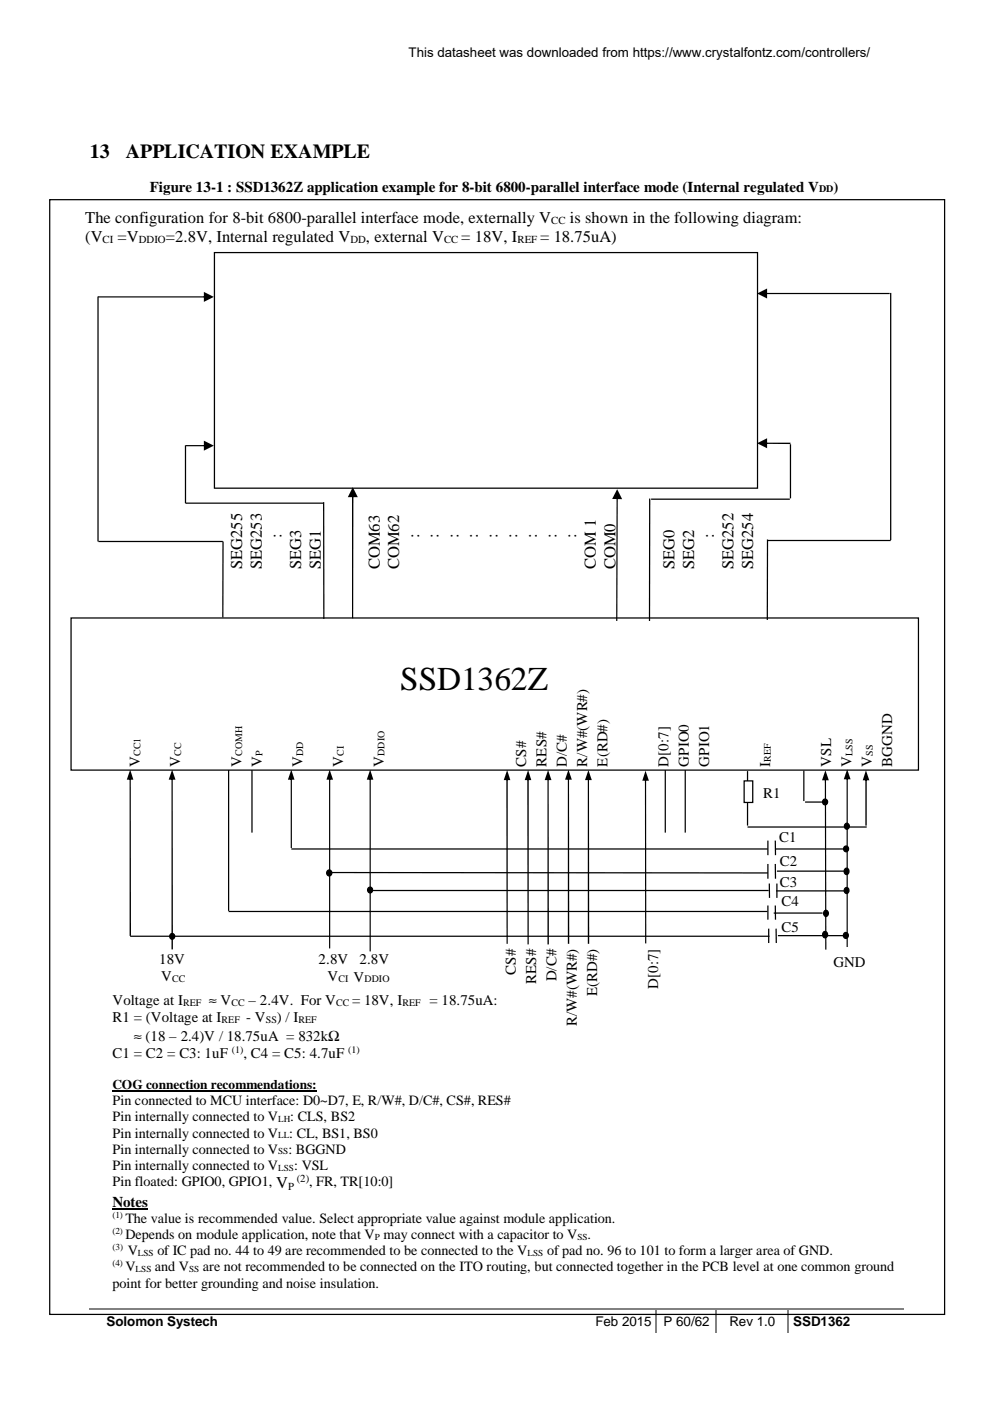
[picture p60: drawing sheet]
<svg xmlns="http://www.w3.org/2000/svg" width="210mm" height="297mm" viewBox="0 0 210 297" stroke-linecap="round" stroke-linejoin="round" font-family="sans-serif">
<defs><g id="words">
<text font-size="7.1" x="84.8" y="146.2">SSD1362Z</text>
<g font-size="4.2">
<text x="19" y="33.5">13</text>
<text x="26.7" y="33.5">APPLICATION EXAMPLE</text>
</g>
<g font-size="3.5">
<text x="18" y="47.2">The configuration for 8-bit 6800-parallel interface mode, externally V</text>
<text x="120.8" y="47.2">is shown in the following diagram:</text>
<text x="18" y="51.3">(V</text>
<text x="24.9" y="51.3">=V</text>
<text x="35.1" y="51.3">=2.8V, Internal regulated V</text>
<text x="77.6" y="51.3">, external V</text>
<text x="97.8" y="51.3">= 18V, I</text>
<text x="114.5" y="51.3">= 18.75uA)</text>
<text x="59.7" y="114" transform="rotate(-90 59.7 114)">:</text>
<text x="88.9" y="114" transform="rotate(-90 88.9 114)">:</text>
<text x="93" y="114" transform="rotate(-90 93 114)">:</text>
<text x="97.2" y="114" transform="rotate(-90 97.2 114)">:</text>
<text x="101.3" y="114" transform="rotate(-90 101.3 114)">:</text>
<text x="105.5" y="114" transform="rotate(-90 105.5 114)">:</text>
<text x="109.7" y="114" transform="rotate(-90 109.7 114)">:</text>
<text x="113.8" y="114" transform="rotate(-90 113.8 114)">:</text>
<text x="118" y="114" transform="rotate(-90 118 114)">:</text>
<text x="122.2" y="114" transform="rotate(-90 122.2 114)">:</text>
<text x="151.3" y="114" transform="rotate(-90 151.3 114)">:</text>
<text x="51.4" y="120.7" transform="rotate(-90 51.4 120.7)">SEG255</text>
<text x="55.5" y="120.7" transform="rotate(-90 55.5 120.7)">SEG253</text>
<text x="63.8" y="120.7" transform="rotate(-90 63.8 120.7)">SEG3</text>
<text x="68" y="120.7" transform="rotate(-90 68 120.7)">SEG1</text>
<text x="80.5" y="120.7" transform="rotate(-90 80.5 120.7)">COM63</text>
<text x="84.7" y="120.7" transform="rotate(-90 84.7 120.7)">COM62</text>
<text x="126.4" y="120.7" transform="rotate(-90 126.4 120.7)">COM 1</text>
<text x="130.5" y="120.7" transform="rotate(-90 130.5 120.7)">COM0</text>
<text x="143" y="120.7" transform="rotate(-90 143 120.7)">SEG0</text>
<text x="147.2" y="120.7" transform="rotate(-90 147.2 120.7)">SEG2</text>
<text x="155.5" y="120.7" transform="rotate(-90 155.5 120.7)">SEG252</text>
<text x="159.7" y="120.7" transform="rotate(-90 159.7 120.7)">SEG254</text>
<text x="58.5" y="252">V</text>
</g>
<g font-size="3.2">
<text x="31.8" y="40.6">Figure 13-1 : SSD1362Z application example for 8-bit 6800-parallel interface mode (Internal regulated V</text>
<text x="176.7" y="40.6">)</text>
<text x="29.6" y="162.5" transform="rotate(-90 29.6 162.5)">V</text>
<text x="38.2" y="162.5" transform="rotate(-90 38.2 162.5)">V</text>
<text x="51.2" y="162.5" transform="rotate(-90 51.2 162.5)">V</text>
<text x="55.5" y="162.5" transform="rotate(-90 55.5 162.5)">V</text>
<text x="64.1" y="162.5" transform="rotate(-90 64.1 162.5)">V</text>
<text x="72.7" y="162.5" transform="rotate(-90 72.7 162.5)">V</text>
<text x="81.4" y="162.5" transform="rotate(-90 81.4 162.5)">V</text>
<text x="111.5" y="162.5" transform="rotate(-90 111.5 162.5)">CS#</text>
<text x="115.9" y="162.5" transform="rotate(-90 115.9 162.5)">RES#</text>
<text x="120.2" y="162.5" transform="rotate(-90 120.2 162.5)">D/C#</text>
<text x="124.5" y="162.5" transform="rotate(-90 124.5 162.5)">R/W#(WR#)</text>
<text x="128.8" y="162.5" transform="rotate(-90 128.8 162.5)">E(RD#)</text>
<text x="141.7" y="162.5" transform="rotate(-90 141.7 162.5)">D[0:7]</text>
<text x="146" y="162.5" transform="rotate(-90 146 162.5)">GPIO0</text>
<text x="150.4" y="162.5" transform="rotate(-90 150.4 162.5)">GPIO1</text>
<text x="163.3" y="162.5" transform="rotate(-90 163.3 162.5)">I</text>
<text x="176.2" y="162.5" transform="rotate(-90 176.2 162.5)">VSL</text>
<text x="180.6" y="162.5" transform="rotate(-90 180.6 162.5)">V</text>
<text x="184.9" y="162.5" transform="rotate(-90 184.9 162.5)">V</text>
<text x="189.1" y="162.5" transform="rotate(-90 189.1 162.5)">BGGND</text>
<text x="109.4" y="206.6" transform="rotate(-90 109.4 206.6)">CS#</text>
<text x="113.7" y="208.6" transform="rotate(-90 113.7 208.6)">RES#</text>
<text x="118" y="208.1" transform="rotate(-90 118 208.1)">D/C#</text>
<text x="139.6" y="209.6" transform="rotate(-90 139.6 209.6)">D[0:7]</text>
<text x="44.3" y="213.1">≈ V</text>
<text x="126.6" y="211.2" transform="rotate(-90 126.6 211.2)">E(RD#)</text>
<text x="28.4" y="220.6">≈ (18 – 2.4)V / 18.75uA = 832kΩ</text>
<text x="122.3" y="217.6" transform="rotate(-90 122.3 217.6)">R/W#(WR#)</text>
<text x="23.8" y="255.8">Notes</text>
</g>
<g font-size="3.1">
<text x="161.8" y="169.2">R1</text>
<text x="165.2" y="178.6">C1</text>
<text x="165.4" y="183.6">C2</text>
<text x="165.4" y="188">C3</text>
<text x="165.7" y="192.1">C4</text>
<text x="165.7" y="197.6">C5</text>
<text x="33.8" y="204.4">18V</text>
<text x="34.2" y="208">V</text>
<text x="67.6" y="204.4">2.8V</text>
<text x="69.5" y="208">V</text>
<text x="75" y="208.1">V</text>
<text x="76.2" y="204.5">2.8V</text>
<text x="176.7" y="205">GND</text>
<text x="23.8" y="213.1">Voltage at I</text>
<text x="52.7" y="213.1">– 2.4V. For V</text>
<text x="74.6" y="213.1">= 18V, I</text>
<text x="91.1" y="213.1">= 18.75uA:</text>
<text x="23.8" y="216.8">R1 = (Voltage at I</text>
<text x="52.2" y="216.8">- V</text>
<text x="58.7" y="216.8">) / I</text>
<text x="23.8" y="224.3">C1 = C2 = C3: 1uF</text>
<text x="51.6" y="224.3">, C4 = C5: 4.7uF</text>
</g>
<g font-size="3">
<text x="23.8" y="234.3">Pin connected to MCU interface: D0~D7, E, R/W#, D/C#, CS#, RES#</text>
<text x="23.8" y="237.7">Pin internally connected to V</text>
<text x="61.6" y="237.7">: CLS, BS2</text>
<text x="23.8" y="241.2">Pin internally connected to V</text>
<text x="23.8" y="244.6">Pin internally connected to V</text>
<text x="61.2" y="244.6">: BGGND</text>
<text x="61.3" y="241.2">: CL, BS1, BS0</text>
<text x="23.8" y="251.5">Pin floated: GPIO0, GPIO1,</text>
<text x="23.8" y="248.1">Pin internally connected to V</text>
<text x="62.4" y="248.1">: VSL</text>
<text x="65.6" y="251.5">, FR, TR[10:0]</text>
<text x="26.6" y="259.2">The value is recommended value. Select appropriate value against module application.</text>
<text x="26.6" y="262.6">Depends on module application, note that V may connect with a capacitor to V</text>
<text x="124.6" y="262.6">.</text>
<text x="26.6" y="269.5">V</text>
<text x="27.1" y="266.1">V</text>
<text x="32.9" y="269.5">and V</text>
<text x="33.4" y="266.1">of IC pad no. 44 to 49 are recommended to be connected to the V</text>
<text x="43" y="269.5">are not recommended to be connected on the ITO routing, but connected together in the PCB level at one common ground</text>
<text x="116" y="266.1">of pad no. 96 to 101 to form a larger area of GND.</text>
<text x="23.8" y="273.1">point for better grounding and noise insulation.</text>
</g>
<g font-size="2.8">
<text x="86.6" y="12.1">This datasheet was downloaded from https://www.crystalfontz.com/controllers/</text>
<text x="23.8" y="230.9">COG connection recommendations:</text>
<text x="22.6" y="281.1">Solomon Systech</text>
<text x="126.2" y="281.1">Feb 2015</text>
<text x="140.7" y="281.1">P 60/62</text>
<text x="154.6" y="281.1">Rev 1.0</text>
<text x="168.1" y="281.1">SSD1362</text>
</g>
<g font-size="2.3">
<text x="116.9" y="47.5">CC</text>
<text x="21.8" y="51.6">CI</text>
<text x="29.4" y="51.6">DDIO</text>
<text x="74.3" y="51.6">DD</text>
<text x="94.1" y="51.6">CC</text>
<text x="109.7" y="51.6">REF</text>
<text x="62.9" y="250.7">(2)</text>
<text x="61.1" y="252.3">P</text>
</g>
<g font-size="2.1">
<text x="173.7" y="40.8">DD</text>
<text x="29.8" y="160.2" transform="rotate(-90 29.8 160.2)">CC1</text>
<text x="38.4" y="160.2" transform="rotate(-90 38.4 160.2)">CC</text>
<text x="51.4" y="160.2" transform="rotate(-90 51.4 160.2)">COMH</text>
<text x="55.7" y="160.2" transform="rotate(-90 55.7 160.2)">P</text>
<text x="64.3" y="160.2" transform="rotate(-90 64.3 160.2)">DD</text>
<text x="72.9" y="160.2" transform="rotate(-90 72.9 160.2)">CI</text>
<text x="81.5" y="160.2" transform="rotate(-90 81.5 160.2)">DDIO</text>
<text x="163.4" y="161.5" transform="rotate(-90 163.4 161.5)">REF</text>
<text x="180.7" y="160.2" transform="rotate(-90 180.7 160.2)">LSS</text>
<text x="185" y="160.2" transform="rotate(-90 185 160.2)">SS</text>
<text x="36.5" y="208.2">CC</text>
<text x="71.8" y="208.2">CI</text>
<text x="77.3" y="208.3">DDIO</text>
<text x="38.8" y="213.3">REF</text>
<text x="49.1" y="213.3">CC</text>
<text x="71.3" y="213.3">CC</text>
<text x="85.3" y="213.3">REF</text>
<text x="47" y="217">REF</text>
<text x="56.3" y="217">SS</text>
<text x="63.3" y="217">REF</text>
<text x="49.1" y="223.3">(1)</text>
<text x="73.8" y="223.3">(1)</text>
</g>
<g font-size="1.9">
<text x="59" y="237.9">LH</text>
<text x="59" y="241.3">LL</text>
<text x="59" y="244.8">SS</text>
<text x="59" y="248.2">LSS</text>
<text x="23.8" y="258.1">(1)</text>
<text x="23.8" y="261.6">(2)</text>
<text x="79.5" y="262.8">P</text>
<text x="122.4" y="262.8">SS</text>
<text x="23.8" y="268.5">(4)</text>
<text x="23.8" y="265">(3)</text>
<text x="28.7" y="269.7">LSS</text>
<text x="29.3" y="266.3">LSS</text>
<text x="40.1" y="269.7">SS</text>
<text x="111.8" y="266.3">LSS</text>
</g>
</g></defs>
<path d="M18.9 277.5h31" fill="none" stroke="#808080" stroke-width=".34"/>
<path d="M49.9 277.3h.3v.3h-.3z" fill="#808080"/>
<path d="M50.2 277.5h71.5" fill="none" stroke="#808080" stroke-width=".34"/>
<path d="M121.7 277.3h.3v.3h-.3z" fill="#808080"/>
<path d="M122 277.5h17" fill="none" stroke="#808080" stroke-width=".34"/>
<path d="M139 277.3h.4v.3h-.4z" fill="#808080"/>
<path d="M139.4 277.5h12.3" fill="none" stroke="#808080" stroke-width=".34"/>
<path d="M151.7 277.3h.4v.3h-.4z" fill="#808080"/>
<path d="M152.1 277.5h14.9" fill="none" stroke="#808080" stroke-width=".34"/>
<path d="M167 277.3h.3v.3h-.3z" fill="#808080"/>
<path d="M139.2 277.6v5.1M151.9 277.6v5.1M167.1 277.6v5.1M167.3 277.5h24.3" fill="none" stroke="#808080" stroke-width=".34"/>
<path d="M70.8 200.2h14.5v10.4h-14.5z" fill-rule="evenodd" fill="#fff"/>
<path d="M70.8 200.2h14.5v10.4h-14.5z" fill="none" stroke="#fff" stroke-width=".26"/>
<path d="M23.8 231.4h43.3" fill="none" stroke="#000" stroke-width=".25"/>
<path d="M23.8 256.3h7.6" fill="none" stroke="#000" stroke-width=".3"/>
<g fill="none" stroke="#000" stroke-width=".26">
<path d="M45.5 53.6h115.1v49.9h-115.1zM20.8 62.9v51.9M188.8 62.1v52.4M39.3 94.4v12.3h29.3M167.6 94.2v11.5M20.9 114.8h26.3M47.3 114.8l-.1 16.1M68.6 106.5l.1 24.7M137.8 105.7l-.1 26M138 105.8h29.5M162.7 114.6h26.1M162.7 114.4v17"/>
<path d="M15.1 131h179.6v32.3h-179.6zM158.5 163.5v11.5M179.3 174.6a.58 .58 0 0 1 .8 .6 .58 .58 0 0 1-.8 .5 .7 .7 0 0 1 0-1.1zM48.5 193.3h114.2M163.1 187.3l.1 3.1M164.5 188.9h15.1M164.7 187.3v3.1M174.9 193.1a.58 .58 0 0 1 .8 .6 .58 .58 0 0 1-.9 .4 .79 .79 0 0 1 .1-1zM179.2 188.3a.58 .58 0 0 1 .8 .5 .58 .58 0 0 1-.8 .6 .71 .71 0 0 1 0-1.1z"/>
</g>
<g fill="#000">
<path d="M20.8 62.8h22.8v.3h-22.8zM43.2 61.9l2.1 1-2.1 1.1z"/>
<path d="M162.3 62.1h26.3v.3h-26.3zM160.5 62.2l2.1-1v2.1z"/>
<path d="M39.4 94.4h4.2v.2h-4.2zM43.2 93.4l2.1 1.1-2.1 1z"/>
<path d="M162.3 93.9h5.3v.2h-5.3zM160.5 94l2.1-1.1v2.1z"/>
<path d="M74.6 105h.3v26.1h-.3zM74.8 103.3l1.1 2.1h-2.2z"/>
<path d="M130.7 105.5h.3l-.1 26.2h-.3zM130.9 103.7l1 2.1h-2.1z"/>
</g>
<g fill="#000">
<path d="M179.3 174.6a.58 .58 0 0 1 .8 .6 .58 .58 0 0 1-.8 .5 .7 .7 0 0 1 0-1.1z" fill-rule="evenodd"/>
<path d="M174.9 193.1a.58 .58 0 0 1 .8 .6 .58 .58 0 0 1-.9 .4 .79 .79 0 0 1 .1-1z" fill-rule="evenodd"/>
<path d="M179.2 188.3a.58 .58 0 0 1 .8 .5 .58 .58 0 0 1-.8 .6 .71 .71 0 0 1 0-1.1z" fill-rule="evenodd"/>
</g>
<path d="M157.8 165.6h1.8v4.5h-1.8z" fill-rule="evenodd" fill="#fff"/>
<g fill="none" stroke="#000" stroke-width=".26">
<path d="M10.5 42.3h189.8v236.4h-189.8zM48.5 163.3v29.8M53.4 163.3v13.2M141.1 163.3v13.2M145.3 163.3v13.2M157.8 165.6h1.8v4.5h-1.8zM158.5 175.3h25.3M162.8 178.2v3.1M164.4 178.2v3.1M170.4 163.4v6.4M170.7 170.1h4M179.1 179.4a.58 .58 0 0 1 .8 .6 .58 .58 0 0 1-.7 .5 .65 .65 0 0 1-.1-1.1z"/>
<path d="M27.6 198.5h135.6M61.8 180h101M70.4 185l92.4 .1M77.9 188.8h85.1M162.8 183.2v3.1M162.8 192v3M163 196.9v3M164 193.6h10.4M164.4 192v3M164.4 183.2v3.1M164.4 180h15.2M164.5 196.9l.1 3"/>
<path d="M164.7 184.7h15M164.9 198.4h14.7M174.6 197.7a.58 .58 0 0 1 .9 .5 .58 .58 0 0 1-.9 .4l-.2-.4zM179.1 197.8a.59 .59 0 0 1 .8 .5 .59 .59 0 0 1-.8 .6 .73 .73 0 0 1 0-1.1zM179.1 184.3a.6 .6 0 0 1 .9 .1 .6 .6 0 0 1-.1 .8 .6 .6 0 0 1-.9-.1 .6 .6 0 0 1 .1-.8z"/>
<circle cx="175" cy="170" r=".58"/>
<circle cx="36.5" cy="198.5" r=".58"/>
<circle cx="69.8" cy="185" r=".6"/>
<circle cx="78.5" cy="188.7" r=".59"/>
</g>
<g fill="#000">
<path d="M61.6 164.9h.3v14.9h-.3zM61.8 163.2l.6 2.1h-1.4z"/>
<path d="M111.8 165.1h.3v35.1h-.3zM112 163.3l.6 2.1h-1.3z"/>
<path d="M120.4 165h.2l.1 35.1h-.3zM120.5 163.2l.7 2.1h-1.4z"/>
<path d="M136.7 165.1h.3v34.9h-.2zM136.9 163.4l.7 2.1h-1.4z"/>
<path d="M179.5 164.9h.2v35.9h-.2zM179.6 163.1l.7 2.1h-1.4z"/>
<path d="M183.5 165.1h.3v9.9h-.3zM183.6 163.3l.7 2.1h-1.4z"/>
<path d="M27.5 165h.2l.1 33.4h-.3zM27.6 163.2l.7 2.1h-1.4z"/>
<path d="M36.4 165h.2l.1 36.3h-.3zM36.5 163.2l.7 2.1h-1.4z"/>
<path d="M69.8 165h.2v36.1h-.2zM69.9 163.2l.7 2.1h-1.4z"/>
<path d="M78.4 165h.2v36.7h-.2zM78.5 163.2l.7 2.1h-1.4z"/>
<path d="M107.4 165.1h.3v35h-.3zM107.5 163.3l.7 2.1h-1.4z"/>
<path d="M116.1 165.1h.2l.1 35.1h-.3zM116.2 163.3l.7 2.1h-1.4z"/>
<path d="M124.6 165.1h.3v35h-.3zM124.8 163.3l.7 2.1h-1.5z"/>
<path d="M174.9 165.1h.2l.1 36.2h-.2zM175 163.3l.7 2.1h-1.4z"/>
</g>
<g fill="#000">
<path d="M179.1 179.4a.58 .58 0 0 1 .8 .6 .58 .58 0 0 1-.7 .5 .65 .65 0 0 1-.1-1.1z" fill-rule="evenodd"/>
<path d="M174.6 197.7a.58 .58 0 0 1 .9 .5 .58 .58 0 0 1-.9 .4l-.2-.4z" fill-rule="evenodd"/>
<path d="M179.1 197.8a.59 .59 0 0 1 .8 .5 .59 .59 0 0 1-.8 .6 .73 .73 0 0 1 0-1.1z" fill-rule="evenodd"/>
<path d="M179.1 184.3a.6 .6 0 0 1 .9 .1 .6 .6 0 0 1-.1 .8 .6 .6 0 0 1-.9-.1 .6 .6 0 0 1 .1-.8z" fill-rule="evenodd"/>
<circle cx="175" cy="170" r=".58"/>
<circle cx="36.5" cy="198.5" r=".58"/>
<circle cx="69.8" cy="185" r=".6"/>
<circle cx="78.5" cy="188.7" r=".59"/>
</g>
<use href="#words"/>
</svg>
